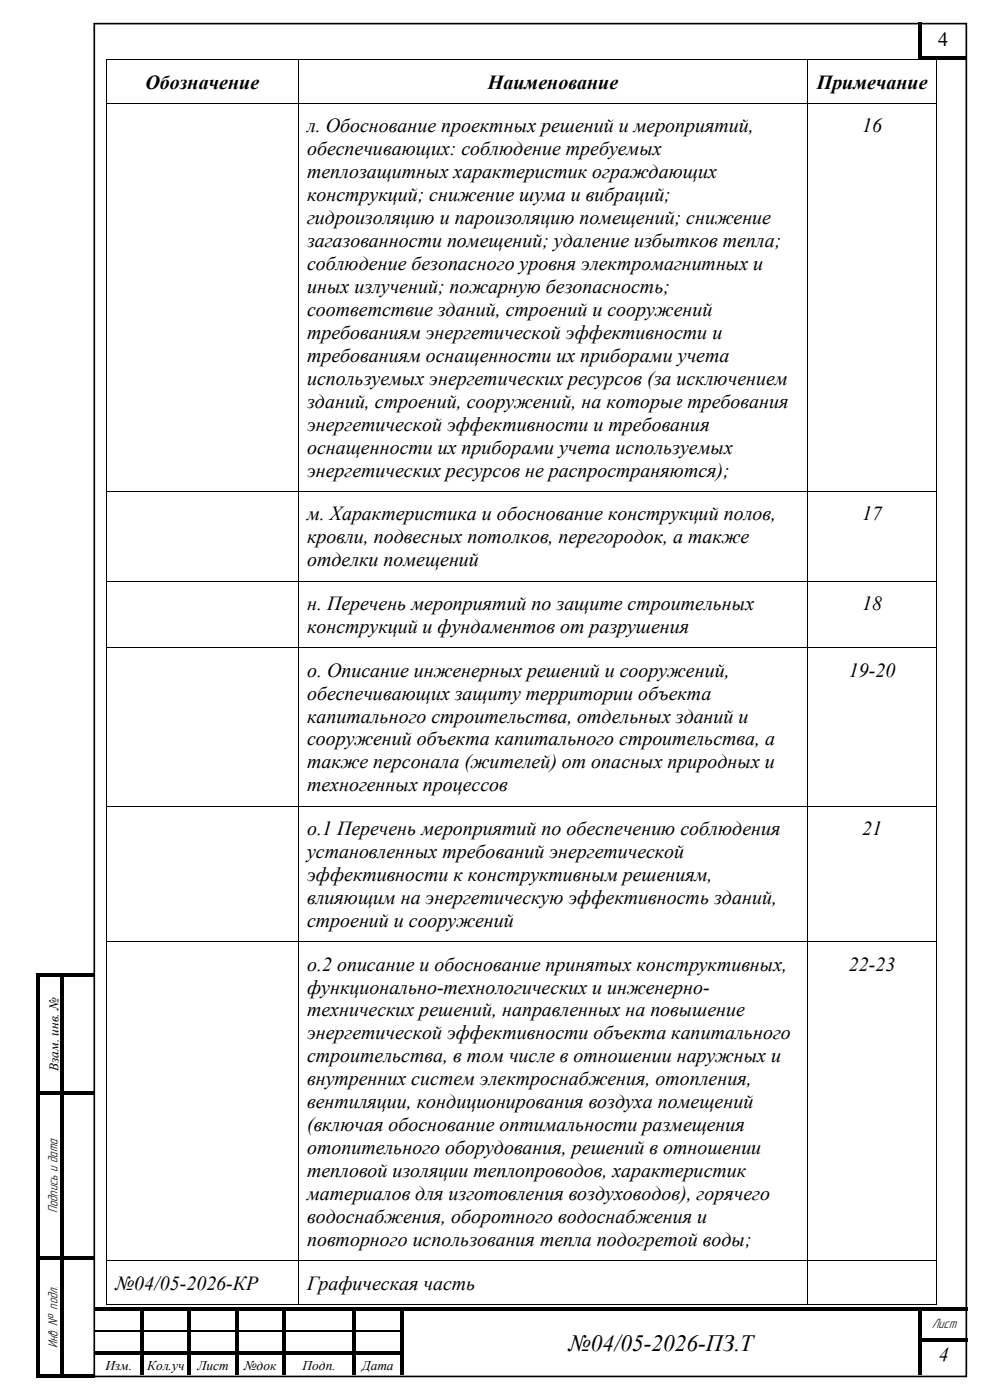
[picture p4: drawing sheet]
<svg xmlns="http://www.w3.org/2000/svg" width="210mm" height="297mm" viewBox="0 0 210 297" stroke-linecap="round" stroke-linejoin="round" font-family="sans-serif">
<defs><g id="words">
<text font-size="5" x="120.6" y="286.6">№04/05-2026-ПЗ.Т</text>
<g font-size="4.2">
<text x="199.1" y="9.8">4</text>
<text x="30.9" y="18.8">Обозначение</text>
<text x="103.5" y="18.8">Наименование</text>
<text x="173.3" y="18.8">Примечание</text>
<text x="65.2" y="28.1">л. Обоснование проектных решений и мероприятий,</text>
<text x="182.9" y="28.1">16</text>
<text x="65.2" y="33">обеспечивающих: соблюдение требуемых</text>
<text x="65.2" y="37.8">теплозащитных характеристик ограждающих</text>
<text x="65.2" y="42.7">конструкций; снижение шума и вибраций;</text>
<text x="65.2" y="47.6">гидроизоляцию и пароизоляцию помещений; снижение</text>
<text x="65.2" y="52.5">загазованности помещений; удаление избытков тепла;</text>
<text x="65.2" y="57.3">соблюдение безопасного уровня электромагнитных и</text>
<text x="65.2" y="62.2">иных излучений; пожарную безопасность;</text>
<text x="65.2" y="67.1">соответствие зданий, строений и сооружений</text>
<text x="65.2" y="71.9">требованиям энергетической эффективности и</text>
<text x="65.2" y="76.8">требованиям оснащенности их приборами учета</text>
<text x="65.2" y="81.7">используемых энергетических ресурсов (за исключением</text>
<text x="65.2" y="86.5">зданий, строений, сооружений, на которые требования</text>
<text x="65.2" y="91.4">энергетической эффективности и требования</text>
<text x="65.2" y="96.3">оснащенности их приборами учета используемых</text>
<text x="65.2" y="101.1">энергетических ресурсов не распространяются);</text>
<text x="65.2" y="110.4">м. Характеристика и обоснование конструкций полов,</text>
<text x="182.9" y="110.4">17</text>
<text x="65.2" y="115.3">кровли, подвесных потолков, перегородок, а также</text>
<text x="65.2" y="120.1">отделки помещений</text>
<text x="65.2" y="129.4">н. Перечень мероприятий по защите строительных</text>
<text x="182.9" y="129.4">18</text>
<text x="65.2" y="134.3">конструкций и фундаментов от разрушения</text>
<text x="65.2" y="143.6">о. Описание инженерных решений и сооружений,</text>
<text x="180.1" y="143.6">19-20</text>
<text x="65.2" y="148.4">обеспечивающих защиту территории объекта</text>
<text x="65.2" y="153.3">капитального строительства, отдельных зданий и</text>
<text x="65.2" y="158.2">сооружений объекта капитального строительства, а</text>
<text x="65.2" y="163">также персонала (жителей) от опасных природных и</text>
<text x="65.2" y="167.9">техногенных процессов</text>
<text x="65.2" y="177.2">о.1 Перечень мероприятий по обеспечению соблюдения</text>
<text x="182.9" y="177.2">21</text>
<text x="65.2" y="182">установленных требований энергетической</text>
<text x="65.2" y="186.9">эффективности к конструктивным решениям,</text>
<text x="65.2" y="191.8">влияющим на энергетическую эффективность зданий,</text>
<text x="65.2" y="196.6">строений и сооружений</text>
<text x="65.2" y="205.9">о.2 описание и обоснование принятых конструктивных,</text>
<text x="180.1" y="205.9">22-23</text>
<text x="65.2" y="210.8">функционально-технологических и инженерно-</text>
<text x="65.2" y="215.6">технических решений, направленных на повышение</text>
<text x="65.2" y="220.5">энергетической эффективности объекта капитального</text>
<text x="65.2" y="225.4">строительства, в том числе в отношении наружных и</text>
<text x="65.2" y="230.3">внутренних систем электроснабжения, отопления,</text>
<text x="65.2" y="235.1">вентиляции, кондиционирования воздуха помещений</text>
<text x="65.2" y="240">(включая обоснование оптимальности размещения</text>
<text x="65.2" y="244.9">отопительного оборудования, решений в отношении</text>
<text x="65.2" y="249.7">тепловой изоляции теплопроводов, характеристик</text>
<text x="65.2" y="254.6">материалов для изготовления воздуховодов), горячего</text>
<text x="65.2" y="259.5">водоснабжения, оборотного водоснабжения и</text>
<text x="65.2" y="264.3">повторного использования тепла подогретой воды;</text>
<text x="24.5" y="273.6">№04/05-2026-КР</text>
<text x="65.2" y="273.6">Графическая часть</text>
<text x="199.1" y="288.7">4</text>
</g>
<g font-size="3">
<text x="12.2" y="257.3" transform="rotate(-90 12.2 257.3)">Подпись и дата</text>
<text x="197.7" y="281.8">Лист</text>
<text x="12.2" y="285.9" transform="rotate(-90 12.2 285.9)">Инв. № подл.</text>
</g>
<g font-size="2.8">
<text x="12.4" y="227.2" transform="rotate(-90 12.4 227.2)">Взам. инв. №</text>
<text x="22.4" y="290.7">Изм.</text>
<text x="31.2" y="290.7">Кол.уч</text>
<text x="41.9" y="290.7">Лист</text>
<text x="51.8" y="290.7">№док</text>
<text x="64.2" y="290.7">Подп.</text>
<text x="76.8" y="290.7">Дата</text>
</g>
</g></defs>
<path d="M20 5h185v287h-185z" fill="none" stroke="#000" stroke-width=".35"/>
<g fill="#000">
<path d="M22.5 12.6h.2v.2h-.2zM63.2 12.6h.1v.2h-.1zM171.3 12.6h.1v.2h-.1zM194.7 4.8h.8v7.1h-.8zM194.7 11.9h.8v.7h-.8zM195.5 11.9h9.6v.7h-9.6zM198.6 12.6h.2v.2h-.2zM22.5 21.9h.2v.2h-.2zM63.2 21.9h.1v.2h-.1zM171.3 21.9h.1v.2h-.1zM198.6 21.9h.2v.2h-.2zM22.5 104.2h.2v.2h-.2z"/>
<path d="M63.2 104.2h.1v.2h-.1zM171.3 104.2h.1v.2h-.1zM198.6 104.2h.2v.2h-.2zM22.5 123.2h.2v.2h-.2zM22.5 137.3h.2v.2h-.2zM63.2 123.2h.1v.2h-.1zM63.2 137.3h.1v.2h-.1zM171.3 123.2h.1v.2h-.1zM171.3 137.3h.1v.2h-.1zM198.6 123.2h.2v.2h-.2zM198.6 137.3h.2v.2h-.2zM22.5 170.9h.2v.2h-.2z"/>
<path d="M63.2 170.9h.1v.2h-.1zM171.3 170.9h.1v.2h-.1zM198.6 170.9h.2v.2h-.2zM22.5 199.7h.2v.2h-.2zM63.2 199.7h.1v.2h-.1zM171.3 199.7h.1v.2h-.1zM198.6 199.7h.2v.2h-.2zM7.7 206.5h.8v.8h-.8zM8.5 206.5h4.2v.8h-4.2zM12.7 207.3h.8zM12.7 206.5h.8v.8h-.8zM13.5 206.5h6.6v.8h-6.6z"/>
<path d="M20.2 277.2h9.6v.8h-9.6zM22.5 267.4h.2v.1h-.2zM22.5 276.7h.2v.2h-.2zM29.8 278h.8zM29.8 277.2h.8v.8h-.8zM30.6 277.2h9.2v.8h-9.2zM39.8 278h.8zM39.8 277.2h.8v.8h-.8zM40.6 277.2h9.2v.8h-9.2zM49.8 278h.8zM49.8 277.2h.8v.8h-.8zM50.6 277.2h9.2v.8h-9.2z"/>
<path d="M59.8 278h.8zM59.8 277.2h.8v.8h-.8zM60.6 277.2h14.2v.8h-14.2zM63.2 267.4h.1v.1h-.1zM63.2 276.7h.1v.2h-.1zM74.8 278h.8zM74.8 277.2h.8v.8h-.8zM75.6 277.2h9.2v.8h-9.2zM84.8 278h.8zM84.8 277.2h.8v.8h-.8zM85.6 277.2h109.3v.8h-109.3zM171.3 267.4h.1v.1h-.1z"/>
<path d="M171.3 276.7h.1v.2h-.1zM194.9 278h.7zM194.9 277.2h.7v.8h-.7zM195.6 277.2h9.6v.8h-9.6zM198.6 267.4h.2v.1h-.2zM198.6 276.7h.2v.2h-.2zM7.7 291.6h.8v.8h-.8zM8.5 291.6h4.2v.8h-4.2zM12.7 291.6h.8v.8h-.8zM13.5 291.6h6.6v.8h-6.6zM29.8 287.5h.8v4.2h-.8zM39.8 287.5h.8v4.2h-.8z"/>
<path d="M49.8 287.5h.8v4.2h-.8zM59.8 287.5h.8v4.2h-.8zM74.8 287.5h.8v4.2h-.8zM84.8 287.5h.8v4.2h-.8zM194.9 287.5h.7v4.2h-.7z"/>
</g>
<g fill="#000">
<path d="M7.7 207.3h.8v24.3h-.8z" fill-rule="evenodd"/>
<path d="M7.7 231.6h.8v.8h-.8z" fill-rule="evenodd"/>
<path d="M8.5 231.6h4.2v.7h-4.2z" fill-rule="evenodd"/>
<path d="M12.7 207.3h.8v24.3h-.8z" fill-rule="evenodd"/>
<path d="M12.7 231.6h.8v.8h-.8z" fill-rule="evenodd"/>
<path d="M13.5 231.6h6.6v.7h-6.6z" fill-rule="evenodd"/>
<path d="M7.7 232.4h.8v34.2h-.8z" fill-rule="evenodd"/>
<path d="M7.7 266.6h.8v.8h-.8z" fill-rule="evenodd"/>
<path d="M8.5 266.6h4.2v.7h-4.2z" fill-rule="evenodd"/>
<path d="M12.7 232.4h.8v34.2h-.8z" fill-rule="evenodd"/>
<path d="M12.7 266.6h.8v.8h-.8z" fill-rule="evenodd"/>
<path d="M13.5 266.6h6.6v.7h-6.6z" fill-rule="evenodd"/>
<path d="M7.7 267.4h.8v24.2h-.8z" fill-rule="evenodd"/>
<path d="M12.7 267.4h.8v24.2h-.8z" fill-rule="evenodd"/>
<path d="M20.2 286.7h9.6v.8h-9.6z" fill-rule="evenodd"/>
<path d="M29.8 278h.8v4.2h-.8z" fill-rule="evenodd"/>
<path d="M29.8 282.2h.8v.8h-.8z" fill-rule="evenodd"/>
<path d="M29.8 283h.8v1h-.8z" fill-rule="evenodd"/>
<path d="M29.8 284h.8v.8h-.8z" fill-rule="evenodd"/>
<path d="M29.8 284.8h.8v1.9h-.8z" fill-rule="evenodd"/>
<path d="M29.8 286.7h.8v.8h-.8z" fill-rule="evenodd"/>
<path d="M30.6 286.7h9.2v.8h-9.2z" fill-rule="evenodd"/>
<path d="M39.8 278h.8v4.2h-.8z" fill-rule="evenodd"/>
<path d="M39.8 282.2h.8v.8h-.8z" fill-rule="evenodd"/>
<path d="M39.8 283h.8v1h-.8z" fill-rule="evenodd"/>
<path d="M39.8 284h.8v.8h-.8z" fill-rule="evenodd"/>
<path d="M39.8 284.8h.8v1.9h-.8z" fill-rule="evenodd"/>
<path d="M39.8 286.7h.8v.8h-.8z" fill-rule="evenodd"/>
<path d="M40.6 286.7h9.2v.8h-9.2z" fill-rule="evenodd"/>
<path d="M49.8 278h.8v4.2h-.8z" fill-rule="evenodd"/>
<path d="M49.8 282.2h.8v.8h-.8z" fill-rule="evenodd"/>
<path d="M49.8 283h.8v1h-.8z" fill-rule="evenodd"/>
<path d="M49.8 284h.8v.8h-.8z" fill-rule="evenodd"/>
<path d="M49.8 284.8h.8v1.9h-.8z" fill-rule="evenodd"/>
<path d="M49.8 286.7h.8v.8h-.8z" fill-rule="evenodd"/>
<path d="M50.6 286.7h9.2v.8h-9.2z" fill-rule="evenodd"/>
<path d="M59.8 278h.8v4.2h-.8z" fill-rule="evenodd"/>
<path d="M59.8 282.2h.8v.8h-.8z" fill-rule="evenodd"/>
<path d="M59.8 283h.8v1h-.8z" fill-rule="evenodd"/>
<path d="M59.8 284h.8v.8h-.8z" fill-rule="evenodd"/>
<path d="M59.8 284.8h.8v1.9h-.8z" fill-rule="evenodd"/>
<path d="M59.8 286.7h.8v.8h-.8z" fill-rule="evenodd"/>
<path d="M60.6 286.7h14.2v.8h-14.2z" fill-rule="evenodd"/>
<path d="M74.8 278h.8v4.2h-.8z" fill-rule="evenodd"/>
<path d="M74.8 282.2h.8v.8h-.8z" fill-rule="evenodd"/>
<path d="M74.8 283h.8v1h-.8z" fill-rule="evenodd"/>
<path d="M74.8 284h.8v.8h-.8z" fill-rule="evenodd"/>
<path d="M74.8 284.8h.8v1.9h-.8z" fill-rule="evenodd"/>
<path d="M74.8 286.7h.8v.8h-.8z" fill-rule="evenodd"/>
<path d="M75.6 286.7h9.2v.8h-9.2z" fill-rule="evenodd"/>
<path d="M84.8 278h.8v4.2h-.8z" fill-rule="evenodd"/>
<path d="M84.8 282.2h.8v.8h-.8z" fill-rule="evenodd"/>
<path d="M84.8 283h.8v1h-.8z" fill-rule="evenodd"/>
<path d="M84.8 284h.8v.8h-.8z" fill-rule="evenodd"/>
<path d="M84.8 284.8h.8v1.9h-.8z" fill-rule="evenodd"/>
<path d="M84.8 286.7h.8v.8h-.8z" fill-rule="evenodd"/>
<path d="M194.9 278h.7v4.2h-.7z" fill-rule="evenodd"/>
<path d="M194.9 282.2h.7v.8h-.7z" fill-rule="evenodd"/>
<path d="M194.9 283h.7v1h-.7z" fill-rule="evenodd"/>
<path d="M194.9 284h.7v.8h-.7z" fill-rule="evenodd"/>
<path d="M194.9 284.8h.7v1.9h-.7z" fill-rule="evenodd"/>
<path d="M194.9 286.7h.7v.8h-.7z" fill-rule="evenodd"/>
<path d="M195.6 284h9.6v.7h-9.6z" fill-rule="evenodd"/>
</g>
<path d="M20.2 282.4h9.6M30.6 282.4h9.2M40.6 282.4h9.2M50.6 282.4h9.2M60.6 282.4h14.2M75.6 282.4h9.2" fill="none" stroke="#000" stroke-width=".25"/>
<g fill="none" stroke="#000" stroke-width=".21">
<path d="M22.6 12.8v9.1M22.7 12.7h40.5M63.2 12.8v9.1M63.3 12.7h108M171.4 12.8v9.1M171.4 12.7h27.2M198.7 12.8v9.1M22.6 22.1v82.1M22.7 22h40.5M63.2 22.1v82.1M63.3 22h108M171.4 22.1v82.1"/>
<path d="M171.4 22h27.2M198.7 22.1v82.1M22.6 104.4v18.8M22.7 104.3h40.5M63.2 104.4v18.8M63.3 104.3h108M171.4 104.4v18.8M171.4 104.3h27.2M198.7 104.4v18.8M22.6 123.4v13.9M22.6 137.5v33.4M22.7 123.3h40.5"/>
<path d="M22.7 137.4h40.5M63.2 123.4v13.9M63.2 137.5v33.4M63.3 123.3h108M63.3 137.4h108M171.4 123.4v13.9M171.4 137.5v33.4M171.4 123.3h27.2M171.4 137.4h27.2M198.7 123.4v13.9M198.7 137.5v33.4M22.6 171.1v28.6"/>
<path d="M22.7 171h40.5M63.2 171.1v28.6M63.3 171h108M171.4 171.1v28.6M171.4 171h27.2M198.7 171.1v28.6M22.6 199.9v67.5M22.7 199.8h40.5M63.2 199.9v67.5M63.3 199.8h108M171.4 199.9v67.5M171.4 199.8h27.2"/>
<path d="M198.7 199.9v67.5M22.6 267.5v9.2M22.7 267.5h40.5M22.7 276.8h40.5M63.2 267.5v9.2M63.3 267.5h108M63.3 276.8h108M171.4 267.5v9.2M171.4 267.5h27.2M171.4 276.8h27.2M198.7 267.5v9.2"/>
</g>
<use href="#words"/>
</svg>
